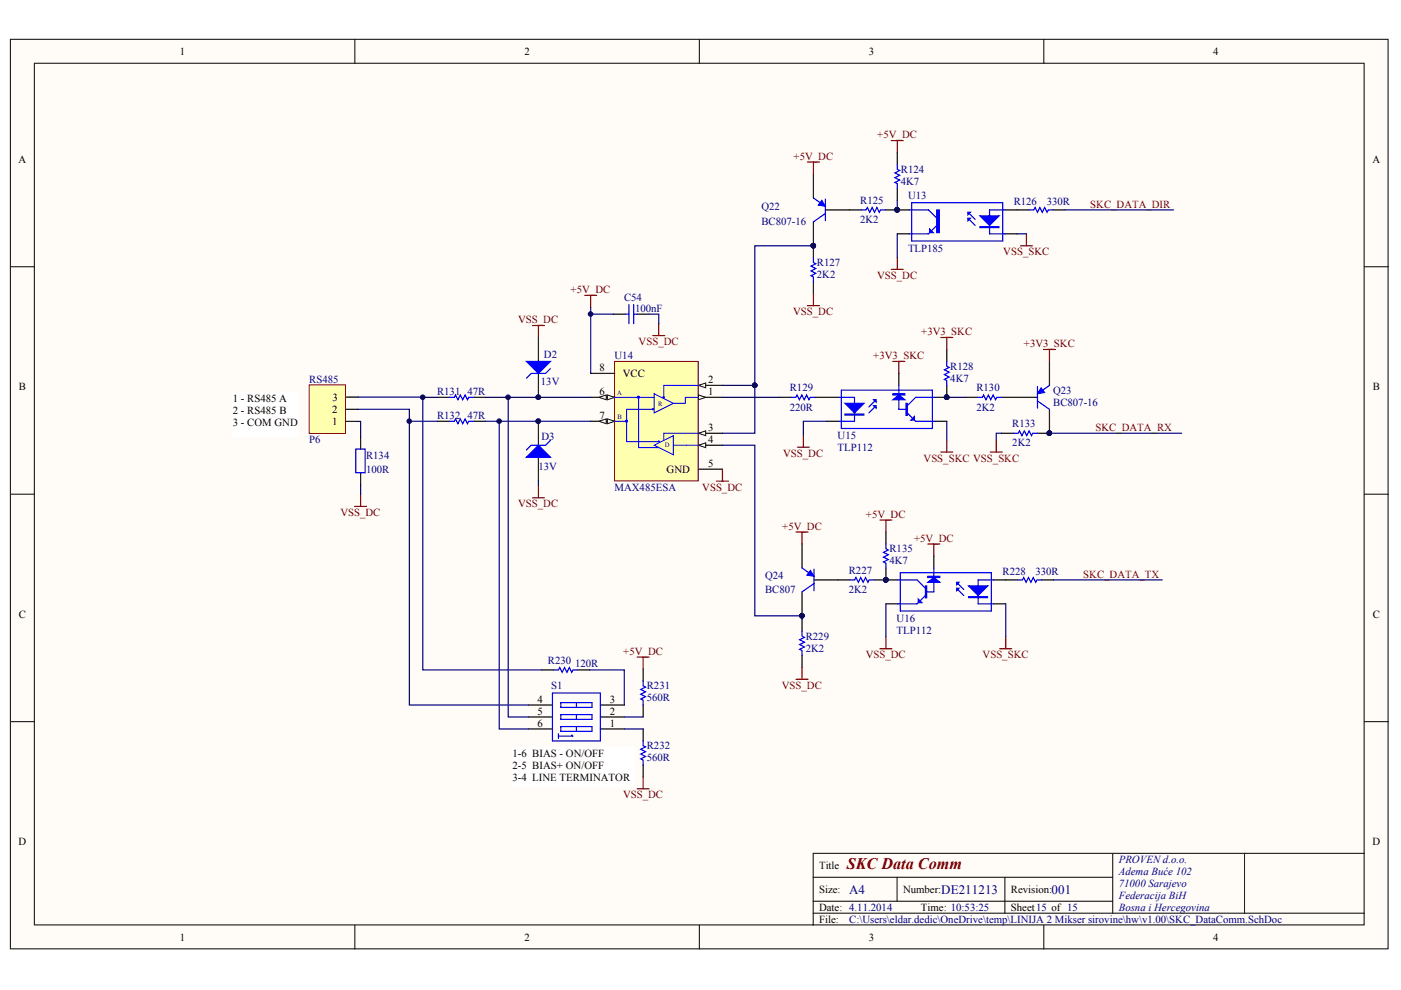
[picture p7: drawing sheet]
<svg xmlns="http://www.w3.org/2000/svg" width="297mm" height="210mm" viewBox="0 0 297 210" stroke-linecap="round" stroke-linejoin="round" font-family="sans-serif">
<defs><g id="words">
<text font-size="3.4" fill="#800000" x="179.5" y="184.2">SKC Data Comm</text>
<g font-size="2.7" fill="#000080">
<text x="180" y="189.5">A4</text>
<text x="199.6" y="189.5">DE211213</text>
<text x="223" y="189.5">001</text>
</g>
<g font-size="2.3">
<text x="38.1" y="11.7">1</text>
<text x="111.2" y="11.7">2</text>
<text x="184.2" y="11.7">3</text>
<text x="257.2" y="11.7">4</text>
<text x="3.9" y="34.5">A</text>
<text x="291" y="34.5">A</text>
<text x="4" y="82.7">B</text>
<text x="127.1" y="78.7">8</text>
<text x="127.1" y="83.7">6</text>
<text x="132.1" y="79.9">VCC</text>
<text x="150.1" y="81.2">2</text>
<text x="150.1" y="83.7">1</text>
<text x="291.1" y="82.7">B</text>
<text x="49.3" y="85.3">1 - RS485 A</text>
<text x="49.3" y="87.8">2 - RS485 B</text>
<text x="70.4" y="87.6">2</text>
<text x="70.5" y="85">3</text>
<text x="127.1" y="88.8">7</text>
<text x="49.3" y="90.3">3 - COM GND</text>
<text x="70.4" y="90.1">1</text>
<text x="150.1" y="91.4">3</text>
<text x="150.1" y="93.9">4</text>
<text x="141.3" y="100.2">GND</text>
<text x="150.1" y="99">5</text>
<text x="4" y="131">C</text>
<text x="291.1" y="131">C</text>
<text x="113.9" y="149">4</text>
<text x="129.3" y="149">3</text>
<text x="113.9" y="154.1">6</text>
<text x="113.9" y="151.5">5</text>
<text x="129.3" y="154.1">1</text>
<text x="129.3" y="151.5">2</text>
<text x="108.6" y="160.5">1-6 BIAS - ON/OFF</text>
<text x="108.6" y="163">2-5 BIAS+ ON/OFF</text>
<text x="108.6" y="165.5">3-4 LINE TERMINATOR</text>
<text x="3.9" y="179.2">D</text>
<text x="291" y="179.2">D</text>
<text x="173.7" y="184.2">Title</text>
<text x="173.7" y="189.3">Size:</text>
<text x="191.5" y="189.3">Number:</text>
<text x="214.3" y="189.3">Revision:</text>
<text x="173.7" y="193.1">Date: 4.11.2014</text>
<text x="173.7" y="195.7">File:</text>
<text x="195.3" y="193.1">Time: 10:53:25</text>
<text x="214.3" y="193.1">Sheet15 of 15</text>
<text x="38.1" y="199.5">1</text>
<text x="111.2" y="199.5">2</text>
<text x="184.2" y="199.5">3</text>
<text x="257.2" y="199.5">4</text>
</g>
<g font-size="2.3" fill="#800000">
<text x="186" y="29.3">+5V_DC</text>
<text x="168.3" y="33.8">+5V_DC</text>
<text x="231.2" y="44">SKC_DATA_DIR</text>
<text x="186" y="59.2">VSS_DC</text>
<text x="212.7" y="54.2">VSS_SKC</text>
<text x="121" y="62.2">+5V_DC</text>
<text x="109.9" y="68.5">VSS_DC</text>
<text x="168.2" y="66.8">VSS_DC</text>
<text x="195.3" y="71.1">+3V3_SKC</text>
<text x="135.4" y="73.2">VSS_DC</text>
<text x="185.2" y="76.1">+3V3_SKC</text>
<text x="217.1" y="73.6">+3V3_SKC</text>
<text x="232.3" y="91.4">SKC_DATA_RX</text>
<text x="166.1" y="96.9">VSS_DC</text>
<text x="195.8" y="97.9">VSS_SKC VSS_SKC</text>
<text x="109.9" y="107.6">VSS_DC</text>
<text x="148.9" y="104">VSS_DC</text>
<text x="72.2" y="109.4">VSS_DC</text>
<text x="165.8" y="112.3">+5V_DC</text>
<text x="183.6" y="109.8">+5V_DC</text>
<text x="193.8" y="114.9">+5V_DC</text>
<text x="229.7" y="122.5">SKC_DATA_TX</text>
<text x="132.2" y="138.8">+5V_DC</text>
<text x="183.6" y="139.6">VSS_DC</text>
<text x="208.3" y="139.6">VSS_SKC</text>
<text x="165.8" y="146">VSS_DC</text>
<text x="132.1" y="169.3">VSS_DC</text>
</g>
<g font-size="2.3" fill="#000080">
<text x="191" y="36.7">R124</text>
<text x="191" y="39.2">4K7</text>
<text x="161.4" y="44.6">Q22</text>
<text x="161.4" y="47.6">BC807-16</text>
<text x="182.4" y="43.3">R125</text>
<text x="182.4" y="47.3">2K2</text>
<text x="192.5" y="42.3">U13</text>
<text x="214.9" y="43.5">R126</text>
<text x="221.9" y="43.5">330R</text>
<text x="192.5" y="53.4">TLP185</text>
<text x="173.2" y="56.5">R127</text>
<text x="173.2" y="59">2K2</text>
<text x="132.3" y="63.8">C54</text>
<text x="134.6" y="66.1">100nF</text>
<text x="115.3" y="75.9">D2</text>
<text x="130.3" y="76.1">U14</text>
<text x="65.6" y="81.1">RS485</text>
<text x="92.7" y="83.7">R131</text>
<text x="99.1" y="83.7">47R</text>
<text x="114.7" y="81.7">13V</text>
<text x="167.4" y="83">R129</text>
<text x="201.5" y="78.4">R128</text>
<text x="201.5" y="81">4K7</text>
<text x="207" y="83">R130</text>
<text x="223.3" y="83.5">Q23</text>
<text x="92.7" y="88.8">R132</text>
<text x="99.1" y="88.8">47R</text>
<text x="167.4" y="87">220R</text>
<text x="207" y="87">2K2</text>
<text x="223.3" y="86">BC807-16</text>
<text x="65.6" y="94">P6</text>
<text x="114.8" y="93.3">D3</text>
<text x="177.6" y="93.1">U15</text>
<text x="177.6" y="95.7">TLP112</text>
<text x="214.6" y="90.6">R133</text>
<text x="214.6" y="94.7">2K2</text>
<text x="77.6" y="97.2">R134</text>
<text x="77.6" y="100.2">100R</text>
<text x="114.1" y="99.7">13V</text>
<text x="130.3" y="104">MAX485ESA</text>
<text x="188.6" y="117.1">R135</text>
<text x="188.6" y="119.7">4K7</text>
<text x="162.2" y="122.8">Q24</text>
<text x="162.2" y="125.8">BC807</text>
<text x="180" y="121.7">R227</text>
<text x="180" y="125.8">2K2</text>
<text x="212.6" y="122">R228</text>
<text x="219.5" y="122">330R</text>
<text x="190.1" y="131.8">U16</text>
<text x="170.8" y="135.6">R229</text>
<text x="190.1" y="134.4">TLP112</text>
<text x="116.2" y="140.9">R230</text>
<text x="121.9" y="141.5">120R</text>
<text x="170.8" y="138.2">2K2</text>
<text x="116.8" y="146.2">S1</text>
<text x="137.1" y="146.2">R231</text>
<text x="137.1" y="148.7">560R</text>
<text x="137.1" y="158.9">R232</text>
<text x="137.1" y="161.4">560R</text>
<text x="237.2" y="183">PROVEN d.o.o.</text>
<text x="237.2" y="185.5">Adema Buće 102</text>
<text x="237.2" y="188">71000 Sarajevo</text>
<text x="237.2" y="190.6">Federacija BiH</text>
<text x="180" y="195.7">C:\Users\eldar.dedic\OneDrive\temp\LINIJA 2 Mikser sirovine\hw\v1.00\SKC_DataComm.SchDoc</text>
<text x="237.2" y="193.1">Bosna i Hercegovina</text>
</g>
<g font-size="1.4" fill="#000080">
<text x="130.8" y="83.7">A</text>
<text x="130.9" y="88.8">B</text>
<text x="139.5" y="86">R</text>
<text x="141" y="94.9">D</text>
</g>
</g></defs>
<g fill="#fffcf8" stroke="#000" stroke-width=".21">
<path d="M2.2 8.3h292.1v192.9h-292.1z"/>
<path d="M7.3 13.4h281.9v182.7h-281.9z"/>
</g>
<g fill="none" stroke="#000" stroke-width=".21">
<path d="M75.2 8.3v5.1M148.3 8.3v5.1M221.3 8.3v5.1M2.2 56.6h5.1M289.3 56.6h5.1M2.2 104.8h5.1M289.3 104.8h5.1M2.2 153h5.1M289.3 153h5.1M75.2 196.2v5M148.3 196.2v5M172.4 186h63.5"/>
<path d="M172.4 193.6h116.9M172.4 191.1h63.5M190.2 186v5.1M213.1 186v7.6M221.3 196.2v5M235.9 180.9v12.7M263.9 180.9h-91.5v15.3M289.3 180.9h-25.4v12.7"/>
</g>
<path d="M130.3 76.6h17.7v25.4h-17.7z" fill="#ffffb0" stroke="#800000" stroke-width=".21"/>
<path d="M148.1 81.7h5.1" fill="none" stroke="#000" stroke-width=".25"/>
<path d="M148.1 81.7l1.5-.5v1z" fill="#fffcf8" stroke="#000" stroke-width=".21"/>
<path d="M148.1 91.9h5.1" fill="none" stroke="#000" stroke-width=".25"/>
<path d="M148.1 91.9l1.5-.5v1z" fill="#fffcf8" stroke="#000" stroke-width=".21"/>
<path d="M148.1 94.4h5.1" fill="none" stroke="#000" stroke-width=".25"/>
<path d="M148.1 94.4l1.5-.5v1z" fill="#fffcf8" stroke="#000" stroke-width=".21"/>
<path d="M125.2 79.2h5.1M148.1 84.2h5.1" fill="none" stroke="#000" stroke-width=".25"/>
<path d="M148.1 83.7l1.5 .5-1.5 .6z" fill="#fffcf8" stroke="#000" stroke-width=".21"/>
<path d="M125.2 84.2h5.1" fill="none" stroke="#000" stroke-width=".25"/>
<g fill="#fffcf8" stroke="#000" stroke-width=".21">
<path d="M128.8 83.7l1.5 .5-1.5 .6z"/>
<path d="M127 84.2l1.5-.5v1.1z"/>
</g>
<path d="M125.2 89.3h5.1" fill="none" stroke="#000" stroke-width=".25"/>
<g fill="#fffcf8" stroke="#000" stroke-width=".21">
<path d="M128.8 88.8l1.5 .5-1.5 .5z"/>
<path d="M127 89.3l1.5-.5v1z"/>
</g>
<path d="M148.1 99.5h5.1" fill="none" stroke="#000" stroke-width=".25"/>
<path d="M138.7 94.4l4.1-2v4zM138.7 83.5l4.1 2-4.1 2z" fill="none" stroke="#00f" stroke-width=".21"/>
<g fill="#fffcf8" stroke="#00f" stroke-width=".21">
<circle cx="139.7" cy="93.6" r=".13"/>
<circle cx="138.4" cy="86.8" r=".13"/>
</g>
<path d="M130.3 84.2h8.4M135.4 84.2v10.7h4.3M138.2 86.8h-5.3v6.8h6.6M142.8 94.4h5.3M145.3 84.2h2.8M148.1 81.7h-7.4v2.3" fill="none" stroke="#00f" stroke-width=".21"/>
<circle cx="135.4" cy="84.2" r=".23" fill="#00f" stroke="#00f" stroke-width=".21"/>
<circle cx="140.7" cy="84.2" r=".13" fill="#fffcf8" stroke="#00f" stroke-width=".21"/>
<path d="M130.3 89.3h2.6M145.3 84.2v1.3h-2.5M148.1 91.9h-7.4v1.5" fill="none" stroke="#00f" stroke-width=".21"/>
<circle cx="132.8" cy="89.3" r=".23" fill="#00f" stroke="#00f" stroke-width=".21"/>
<g fill="none" stroke="#800000" stroke-width=".25">
<path d="M189 29.8h2.5M190.2 29.8v2.5M189 57.1h2.5M190.2 54.6v2.5M216.4 52.1h2.5M217.6 49.6v2.5M112.9 69h2.5M114.2 69v2.6M124 62.6h2.5M125.2 62.6v2.6M138.4 71.2h2.5M139.7 68.6v2.6"/>
<path d="M189.3 76.6h2.5M190.6 76.6v2.6M153.2 99.5v2.5M169.1 94.8h2.5M170.3 92.3v2.5M210 95.8h2.5M211.2 93.3v2.5M75.2 107.4h2.5M76.5 104.8v2.6M112.9 105.5h2.5M114.2 103v2.5M151.9 102h2.5"/>
<path d="M168.8 112.8h2.5M170 112.8v2.5M135.1 139.3h2.5M136.4 139.3v2.6M212 137.5h2.5M213.2 135v2.5M135.1 167.2h2.5M136.4 164.7v2.5"/>
</g>
<g fill="none" stroke="#000" stroke-width=".25">
<path d="M215.6 44.5h2.6M223.3 44.5h2.5M114.2 71.6v5M114.2 79.2v5M130 66.6h2.6M135.1 66.6h2.6M76.5 92.7v2.5M92.8 84.2h2.5M92.8 89.3h2.5M100.4 84.2h2.5M100.4 89.3h2.5M114.2 89.3v5.1"/>
<path d="M114.2 96.9v5.1M165.2 84.2h2.5M172.8 84.2h2.5M76.5 100.3v2.5M213.2 123h2.6M220.9 123h2.5M112 154.6h5.1M112 152h5.1M112 149.5h5.1M114.9 142h2.5M122.5 142h2.5M127.3 154.6h5.1"/>
<path d="M127.3 152h5.1M127.3 149.5h5.1M136.4 141.9v2.5M136.4 149.5v2.5M136.4 154.6v2.5M136.4 162.2v2.5"/>
</g>
<g fill="none" stroke="#00f" stroke-width=".25">
<path d="M218.2 44.5h1l.3-.5 .5 1 .5-1 .5 1 .5-1 .5 1 .3-.5h1M116.7 78.2l-1 1h-3.1l-1 1M132.6 66.6h.7M133.3 64.6v4M134.4 64.6v4M134.4 66.6h.7M75.4 95.2h2v5h-2zM95.3 84.2h1l.3-.5 .5 1.1 .5-1.1 .5 1.1 .5-1.1 .5 1.1 .3-.6h1M95.3 89.3h1l.3-.5 .5 1 .5-1 .5 1 .5-1 .5 1 .3-.5h1M116.7 93.4l-1 1h-3.1l-1 1M167.7 84.2h1l.3-.5 .5 1.1 .5-1.1 .5 1.1 .5-1.1 .5 1.1 .3-.6h1M215.8 123h1l.2-.6 .6 1.1 .5-1.1 .5 1.1 .5-1.1 .5 1.1 .2-.5h1.1"/>
<path d="M117.1 146.9h10.2v10.2h-10.2zM117.4 142h1l.3-.5 .5 1 .5-1 .5 1 .5-1 .5 1 .3-.5h1M118.4 155.6v1M118.9 154h6.6v1.1h-6.6zM118.9 149h6.6v1h-6.6zM118.9 151.5h6.6v1h-6.6zM121.2 155.8l.2 .3h-3M122.2 149v1M122.2 151.5v1M122.2 154v1.1M136.4 144.4v1l.5 .3-1 .5 1 .5-1 .5 1 .5-1 .5 .5 .3v1M136.4 157.1v1l.5 .3-1 .5 1 .5-1 .5 1 .5-1 .5 .5 .3v1"/>
</g>
<path d="M225.8 44.5h23M102.9 89.3h22.3M102.9 84.2h22.3M223.4 123h23M125 142h7.4v7.5" fill="none" stroke="#000080" stroke-width=".25"/>
<g fill="#000080" stroke="#000080" stroke-width=".21">
<circle cx="114.1" cy="89.3" r=".49"/>
<circle cx="114.1" cy="84.2" r=".49"/>
</g>
<g fill="#00f" stroke="#00f" stroke-width=".25">
<path d="M111.6 96.9l2.6-2.5 2.5 2.5z"/>
<path d="M111.6 76.6h5.1l-2.5 2.6z"/>
</g>
<g fill="#fff" stroke="#fff" stroke-width=".21">
<path d="M108.6 158.4h26v8.2h-26z"/>
<path d="M49.3 83.2h14v9.6h-14z"/>
</g>
<path d="M65.6 81.6h7.7v10.3h-7.7z" fill="#ffffb0" stroke="#800000" stroke-width=".21"/>
<g fill="none" stroke="#000" stroke-width=".25">
<path d="M172.5 36.9v5.1M190.2 32.3v2.6M190.2 40v2.5M172.5 47v7.7M172.5 59.7v2.6M175 44.5h7.6M187.7 44.5h5.1M190.2 49.6h2.6M213.1 44.5h2.5M213.1 49.6h2.5M190.6 79.2v2.5M200.7 74.1v2.5"/>
<path d="M222.5 76.6v5.1M73.4 89.4h2.5M73.4 86.8h2.5M73.5 84.2h2.5M175.3 84.2h2.6M175.3 89.3h2.6M198.2 89.3h2.5M200.7 81.7v2.5h-2.5M204.7 84.2h2.6M212.3 91.9h2.6M212.3 84.2h7.7M222.5 86.8v5.1h-2.5"/>
<path d="M170 115.3v5.1M187.8 112.8v2.5M198 117.9v2.5M170 125.5v5.1M170 131.3v2.6M170 138.9v2.6M172.6 123h7.6M185.3 123h5.1M187.8 120.4v2.6M187.8 128h2.6M210.7 123h2.5M210.7 128h2.5"/>
</g>
<g fill="none" stroke="#000080" stroke-width=".25">
<path d="M172.5 52.1h-12.5v29.6M190.2 42.5v2M190.2 49.6v5M215.6 49.6h2M125.2 66.6h4.8M125.2 65.2v14M137.7 66.6h2v2M75.9 89.4h.6v3.3M75.9 86.8h10.9v62.7h25.2M76 84.2h13.6v57.8h25.3M86.8 89.3h6M89.6 84.2h3.2"/>
<path d="M105.8 89.3v65.3h6.2M107.8 84.2v67.8h4.2M153.2 94.4h6.8v36.2h10v.7M153.2 84.2h12M153.2 81.7h6.8M160 81.7v10.2h-6.8M175.3 89.3h-5v3M200.7 84.2h4M200.7 89.3v4M212.3 91.9h-1.1v1.4M222.5 91.9h28M76.5 102.8v2"/>
<path d="M114.2 102v1M187.8 128v7M213.2 128v7M132.4 154.6h4M132.4 152h4"/>
</g>
<g fill="#000080" stroke="#000080" stroke-width=".21">
<circle cx="86.8" cy="89.3" r=".48"/>
<circle cx="89.6" cy="84.2" r=".48"/>
<circle cx="107.7" cy="84.2" r=".49"/>
<circle cx="105.8" cy="89.3" r=".48"/>
<circle cx="172.4" cy="52.1" r=".48"/>
<circle cx="222.5" cy="91.8" r=".48"/>
<circle cx="200.7" cy="84.2" r=".48"/>
<circle cx="190.2" cy="44.5" r=".49"/>
<circle cx="160" cy="81.7" r=".48"/>
<circle cx="187.8" cy="122.9" r=".48"/>
<circle cx="170" cy="130.5" r=".48"/>
<circle cx="125.2" cy="66.6" r=".48"/>
</g>
<g fill="none" stroke="#00f" stroke-width=".25">
<path d="M190.2 34.9v1l.6 .3-1.1 .5 1.1 .5-1.1 .5 1.1 .5-1.1 .5 .5 .2v1.1M172.5 54.7v1l.5 .2-1 .5 1 .5-1 .5 1 .6-1 .5 .5 .2v1M172.5 42l1.7 1.2M175 42.2v4.6M175 45.3l-2.5 1.7M182.6 44.5h1l.3-.5 .5 1 .5-1 .5 1 .5-1 .5 1 .3-.5h1M192.8 44.5h4l1.8 1.8M193.3 43h19.3v8.1h-19.3zM197.1 49.3l-.3 .3h-4M198.6 47.8l-1 1M205.2 46.3l1.6 1.5M205.2 45l1.6 1.5"/>
<path d="M213.1 44.5h-3.3v5.1h3.3M200.7 76.6v1l.5 .3-1 .5 1 .5-1 .5 1 .5-1 .5 .5 .3v1M177.9 84.2h3.3v5.1h-3.3M178.4 82.7h19.3v8.1h-19.3zM185.7 86l-1.5 1.5M185.7 84.8l-1.5 1.5M190.6 81.7v5.1h1.8M192.4 87.5l1 1.1M193.9 89.1l.2 .2h4.1M198.2 84.2h-4.1l-1.7 1.8M207.3 84.2h1l.2-.5 .5 1.1 .5-1.1 .6 1.1 .5-1.1 .5 1.1 .2-.6h1M214.9 91.9h1l.3-.5 .5 1 .5-1 .5 1 .5-1 .5 1 .2-.5h1.1"/>
<path d="M220 82v4.5M220 85l2.5 1.8M222.5 81.7l-1.8 1.3M187.8 115.3v1.1l.5 .2-1 .5 1 .5-1 .5 1 .5-1 .5 .5 .3v1M170 133.9v1l.6 .2-1.1 .5 1.1 .6-1.1 .5 1.1 .5-1.1 .5 .5 .2v1M170 120.4l1.8 1.3M172.6 120.7v4.5M172.6 123.7l-2.6 1.8M180.2 123h1l.3-.6 .5 1.1 .5-1.1 .5 1.1 .5-1.1 .5 1.1 .3-.5h1M190.4 123h4l1.8 1.7M190.9 121.4h19.3v8.2h-19.3zM194.7 127.8l-.3 .2h-4"/>
<path d="M196.2 126.3l-1 1M198 120.4v5.1h-1.8M202.8 124.7l1.5 1.6M202.8 123.5l1.5 1.5M210.7 123h-3.3v5h3.3"/>
</g>
<g fill="none" stroke="#800000" stroke-width=".25">
<path d="M171.2 34.3h2.5M172.5 34.3v2.6M171.2 64.8h2.5M172.5 62.3v2.5M199.5 71.6h2.5M200.7 71.6v2.5M221.2 74.1h2.6M222.5 74.1v2.5M199.5 95.8h2.5M200.7 93.3v2.5M186.6 110.3h2.5M187.8 110.3v2.5"/>
<path d="M196.7 115.3h2.6M198 115.3v2.6M186.6 137.5h2.5M187.8 135v2.5M168.8 144h2.5M170 141.5v2.5"/>
</g>
<g fill="#00f" stroke="#00f" stroke-width=".25">
<path d="M179.1 85.5h4.1l-2 2z"/>
<path d="M185.2 84.8h.5v.5z"/>
<path d="M185.2 86h.5v.5z"/>
<path d="M193.1 89.1l.8-.8v.8z"/>
<path d="M189.3 84.8l1.3-1.1 1.2 1.1z"/>
<path d="M207.8 45.8h4l-2 2z"/>
<path d="M205.2 45h.5l-.5 .5z"/>
<path d="M205.2 46.3h.5l-.5 .5z"/>
<path d="M197.1 48.6l.8 .7h-.8z"/>
<path d="M205.4 124.2h4l-2 2.1z"/>
<path d="M202.8 123.5h.5l-.5 .5z"/>
<path d="M202.8 124.7h.5l-.5 .5z"/>
<path d="M194.7 127l.8 .8h-.8z"/>
<path d="M196.7 123.5l1.3-1.1 1.3 1.1z"/>
<path d="M192.1 85.5h.3v2.6h-.3z" fill-rule="evenodd"/>
<path d="M189.3 83.5h2.5v.2h-2.5z" fill-rule="evenodd"/>
<path d="M198.6 44.5h.5v4.8h-.5z" fill-rule="evenodd"/>
<path d="M196.2 124.2h.3v2.6h-.3z" fill-rule="evenodd"/>
<path d="M196.7 122.2h2.6v.2h-2.6z" fill-rule="evenodd"/>
</g>
<g fill="#00f" stroke="#00f" stroke-width=".25">
<path d="M179.1 87.8h4.1v.2h-4.1z"/>
<path d="M207.8 48.1h4v.2h-4z"/>
<path d="M205.4 126.5h4v.2h-4z"/>
</g>
<g fill="#00f" stroke="#00f" stroke-width=".21">
<path d="M174.2 42.5l.8 1.2-1.5-.2z"/>
<path d="M220.7 82.2l.8 1-1.5 .3z"/>
<path d="M171.8 120.9l.8 1.3-1.5-.3z"/>
</g>
<use href="#words"/>
</svg>
